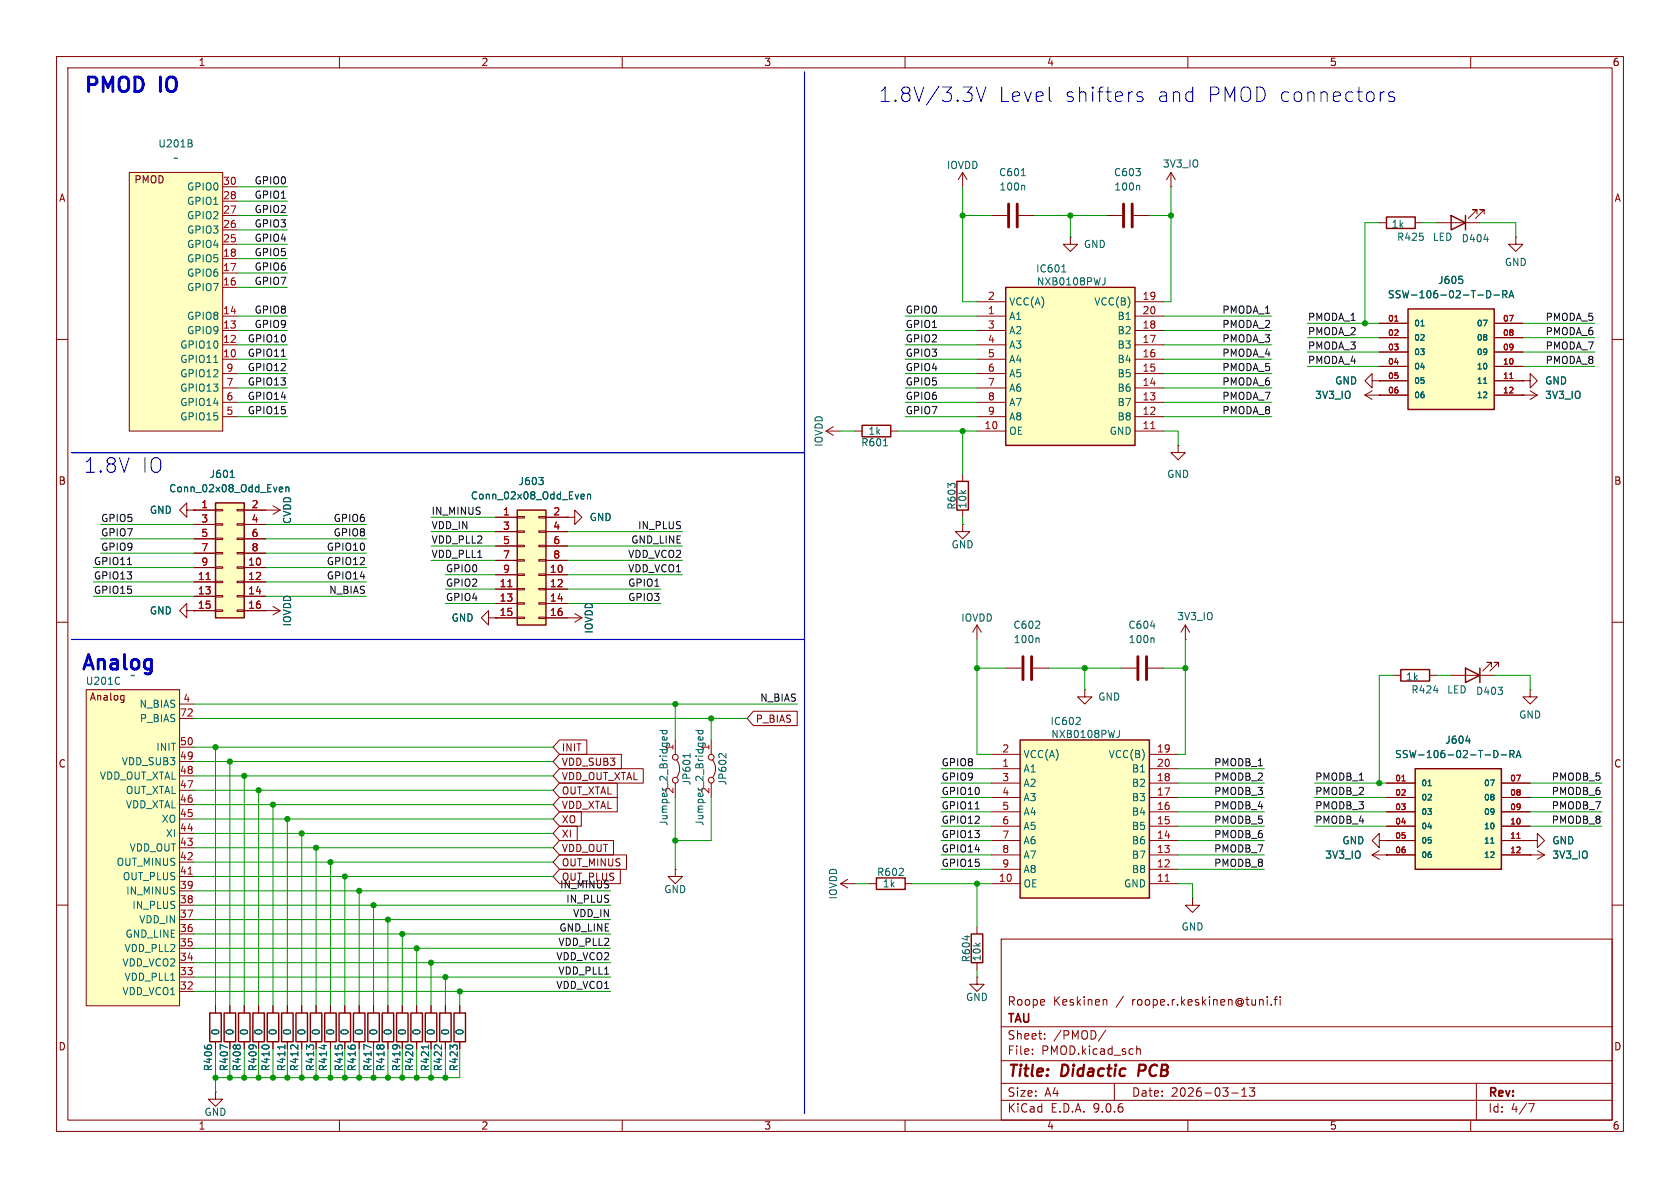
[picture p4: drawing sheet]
<svg xmlns="http://www.w3.org/2000/svg" width="297mm" height="210mm" viewBox="0 0 297 210" stroke-linecap="round" stroke-linejoin="round" font-family="sans-serif">
<defs><g id="words">
<g font-size="3.6" fill="#0000c2">
<text x="14.7" y="16.5">PMOD</text>
<text x="28.4" y="16.5">IO</text>
<text x="155.3" y="18.3">1.8V/3.3V</text>
<text x="176.5" y="18.3">Level</text>
<text x="188.1" y="18.3">shifters</text>
<text x="204.4" y="18.3">and</text>
<text x="213.2" y="18.3">PMOD connectors</text>
<text x="14.8" y="83.8">1.8V</text>
<text x="25" y="83.8">IO</text>
<text x="14.2" y="118.6">Analog</text>
</g>
<g font-size="2.8" fill="#840000">
<text x="178" y="190.9">Title:</text>
<text x="187.7" y="190.9">Didactic</text>
<text x="202.1" y="190.9">PCB</text>
</g>
<g font-size="2.1" fill="#840000">
<text x="178" y="178">Roope</text>
<text x="186.2" y="178">Keskinen</text>
<text x="197.4" y="178">/</text>
<text x="200.3" y="178">roope.r.keskinen@tuni.fi</text>
<text x="178" y="184">Sheet:</text>
<text x="178" y="181.2">TAU</text>
<text x="186.2" y="184">/PMOD/</text>
<text x="178" y="186.7">File:</text>
<text x="184.1" y="186.7">PMOD.kicad_sch</text>
<text x="178" y="196.9">KiCad</text>
<text x="178" y="194.1">Size:</text>
<text x="184.7" y="194.1">A4</text>
<text x="185.7" y="196.9">E.D.A.</text>
<text x="193.3" y="196.9">9.0.6</text>
<text x="200" y="194.1">Date:</text>
<text x="207" y="194.1">2026-03-13</text>
<text x="263" y="194.3">Rev:</text>
<text x="263" y="196.9">Id:</text>
<text x="267.1" y="196.9">4/7</text>
</g>
<g font-size="1.8" fill="#840000">
<text x="35" y="11.9">1</text>
<text x="85" y="11.9">2</text>
<text x="135" y="11.9">3</text>
<text x="185" y="11.9">4</text>
<text x="235" y="11.9">5</text>
<text x="285" y="11.9">6</text>
<text x="10.3" y="35.9">A</text>
<text x="23.7" y="32.6">PMOD</text>
<text x="285.3" y="35.9">A</text>
<text x="10.3" y="85.9">B</text>
<text x="285.3" y="85.9">B</text>
<text x="15.8" y="124.1">Analog</text>
<text x="133.5" y="128">P_BIAS</text>
<text x="10.3" y="135.9">C</text>
<text x="99.2" y="133">INIT</text>
<text x="99.2" y="135.6">VDD_SUB3</text>
<text x="285.3" y="135.9">C</text>
<text x="99.2" y="140.7">OUT_XTAL</text>
<text x="99.2" y="143.2">VDD_XTAL</text>
<text x="99.2" y="138.1">VDD_OUT_XTAL</text>
<text x="99.2" y="145.7">XO</text>
<text x="99.2" y="148.3">XI</text>
<text x="99.2" y="155.9">OUT_PLUS</text>
<text x="99.2" y="153.4">OUT_MINUS</text>
<text x="99.2" y="150.8">VDD_OUT</text>
<text x="10.3" y="185.9">D</text>
<text x="285.3" y="185.9">D</text>
<text x="35" y="199.9">1</text>
<text x="85" y="199.9">2</text>
<text x="135" y="199.9">3</text>
<text x="185" y="199.9">4</text>
<text x="235" y="199.9">5</text>
<text x="285" y="199.9">6</text>
</g>
<g font-size="1.8" fill="#006464">
<text x="27.9" y="26.3">U201B</text>
<text x="30.6" y="28.8">~</text>
<text x="205.5" y="29.8">3V3_IO</text>
<text x="33" y="33.9">GPIO0</text>
<text x="167.3" y="30.1">IOVDD</text>
<text x="176.5" y="31.3">C601</text>
<text x="176.6" y="33.9">100n</text>
<text x="196.8" y="31.3">C603</text>
<text x="196.9" y="33.9">100n</text>
<text x="33" y="36.4">GPIO1</text>
<text x="33" y="39">GPIO2</text>
<text x="33" y="41.5">GPIO3</text>
<text x="245.9" y="40.5">1k</text>
<text x="33" y="44">GPIO4</text>
<text x="33" y="46.6">GPIO5</text>
<text x="191.5" y="44">GND</text>
<text x="246.9" y="42.8">R425</text>
<text x="253.2" y="42.8">LED</text>
<text x="258.3" y="43">D404</text>
<text x="265.9" y="47.2">GND</text>
<text x="33" y="49.1">GPIO6</text>
<text x="33" y="51.7">GPIO7</text>
<text x="183.1" y="48.4">IC601</text>
<text x="183.2" y="50.6">NXB0108PWJ</text>
<text x="245.3" y="52.9">SSW-106-02-T-D-RA</text>
<text x="254.1" y="50.4">J605</text>
<text x="33" y="56.7">GPIO8</text>
<text x="33" y="59.3">GPIO9</text>
<text x="178.3" y="54.2">VCC(A)</text>
<text x="178.3" y="56.7">A1</text>
<text x="178.3" y="59.3">A2</text>
<text x="193.4" y="54.2">VCC(B)</text>
<text x="197.5" y="56.7">B1</text>
<text x="197.5" y="59.3">B2</text>
<text x="31.8" y="61.8">GPIO10</text>
<text x="31.8" y="64.4">GPIO11</text>
<text x="178.3" y="61.8">A3</text>
<text x="178.3" y="64.4">A4</text>
<text x="197.5" y="61.8">B3</text>
<text x="197.5" y="64.4">B4</text>
<text x="31.8" y="66.9">GPIO12</text>
<text x="31.8" y="69.4">GPIO13</text>
<text x="31.8" y="72">GPIO14</text>
<text x="178.3" y="66.9">A5</text>
<text x="178.3" y="69.4">A6</text>
<text x="178.3" y="72">A7</text>
<text x="197.5" y="66.9">B5</text>
<text x="197.5" y="69.4">B6</text>
<text x="197.5" y="72">B7</text>
<text x="232.4" y="70.7">3V3_IO</text>
<text x="235.9" y="68.2">GND</text>
<text x="273.1" y="68.2">GND</text>
<text x="273.1" y="70.7">3V3_IO</text>
<text x="31.8" y="74.5">GPIO15</text>
<text x="153.4" y="77.1">1k</text>
<text x="178.3" y="74.5">A8</text>
<text x="178.3" y="77.1">OE</text>
<text x="196.1" y="77.1">GND</text>
<text x="197.5" y="74.5">B8</text>
<text x="145.6" y="79.1" transform="rotate(-90 145.6 79.1)">IOVDD</text>
<text x="152.2" y="79.1">R601</text>
<text x="29.8" y="87.2">Conn_02x08_Odd_Even</text>
<text x="37" y="84.7">J601</text>
<text x="83.1" y="88.5">Conn_02x08_Odd_Even</text>
<text x="91.6" y="86">J603</text>
<text x="206.2" y="84.7">GND</text>
<text x="26.4" y="91">GND</text>
<text x="51.7" y="92.7" transform="rotate(-90 51.7 92.7)">CVDD</text>
<text x="104.1" y="92.3">GND</text>
<text x="169.1" y="90.2" transform="rotate(-90 169.1 90.2)">R603</text>
<text x="171" y="90" transform="rotate(-90 171 90)">10k</text>
<text x="168.1" y="97.1">GND</text>
<text x="26.4" y="108.8">GND</text>
<text x="51.7" y="110.8" transform="rotate(-90 51.7 110.8)">IOVDD</text>
<text x="79.7" y="110.1">GND</text>
<text x="105" y="112.1" transform="rotate(-90 105 112.1)">IOVDD</text>
<text x="169.8" y="110.1">IOVDD</text>
<text x="179.1" y="111.4">C602</text>
<text x="179.1" y="113.9">100n</text>
<text x="199.4" y="111.4">C604</text>
<text x="199.4" y="113.9">100n</text>
<text x="208" y="109.8">3V3_IO</text>
<text x="15.1" y="121.3">U201C</text>
<text x="22.9" y="120.2">~</text>
<text x="24.6" y="125.3">N_BIAS</text>
<text x="194.1" y="124.1">GND</text>
<text x="248.5" y="120.5">1k</text>
<text x="249.4" y="122.8">R424</text>
<text x="255.7" y="122.8">LED</text>
<text x="260.8" y="123">D403</text>
<text x="24.6" y="127.9">P_BIAS</text>
<text x="185.6" y="128.4">IC602</text>
<text x="185.8" y="130.7">NXB0108PWJ</text>
<text x="255.4" y="131.7">J604</text>
<text x="268.5" y="127.2">GND</text>
<text x="21.4" y="135.5">VDD_SUB3</text>
<text x="27.5" y="132.9">INIT</text>
<text x="119.1" y="132.8" transform="rotate(-90 119.1 132.8)">1</text>
<text x="125.5" y="132.8" transform="rotate(-90 125.5 132.8)">1</text>
<text x="180.8" y="134.2">VCC(A)</text>
<text x="180.8" y="136.8">A1</text>
<text x="195.9" y="134.2">VCC(B)</text>
<text x="200" y="136.8">B1</text>
<text x="246.5" y="134.2">SSW-106-02-T-D-RA</text>
<text x="17.6" y="138">VDD_OUT_XTAL</text>
<text x="22.1" y="140.6">OUT_XTAL</text>
<text x="22.1" y="143.1">VDD_XTAL</text>
<text x="119.1" y="140.4" transform="rotate(-90 119.1 140.4)">2</text>
<text x="122.3" y="138.9" transform="rotate(-90 122.3 138.9)">JP601</text>
<text x="125.5" y="140.4" transform="rotate(-90 125.5 140.4)">2</text>
<text x="128.6" y="138.9" transform="rotate(-90 128.6 138.9)">JP602</text>
<text x="180.8" y="139.3">A2</text>
<text x="180.8" y="141.8">A3</text>
<text x="200" y="139.3">B2</text>
<text x="200" y="141.8">B3</text>
<text x="28.5" y="145.6">XO</text>
<text x="29.2" y="148.2">XI</text>
<text x="118.2" y="146.1" transform="rotate(-90 118.2 146.1)">Jumper_2_Bridged</text>
<text x="124.6" y="146.1" transform="rotate(-90 124.6 146.1)">Jumper_2_Bridged</text>
<text x="180.8" y="144.4">A4</text>
<text x="180.8" y="146.9">A5</text>
<text x="180.8" y="149.5">A6</text>
<text x="200" y="144.4">B4</text>
<text x="200" y="146.9">B5</text>
<text x="200" y="149.5">B6</text>
<text x="237.2" y="149.5">GND</text>
<text x="274.3" y="149.5">GND</text>
<text x="20.5" y="153.3">OUT_MINUS</text>
<text x="21.6" y="155.8">OUT_PLUS</text>
<text x="22.8" y="150.7">VDD_OUT</text>
<text x="154.9" y="155">R602</text>
<text x="180.8" y="152">A7</text>
<text x="180.8" y="154.5">A8</text>
<text x="200" y="152">B7</text>
<text x="200" y="154.5">B8</text>
<text x="234.2" y="152">3V3_IO</text>
<text x="274.3" y="152">3V3_IO</text>
<text x="22.2" y="158.3">IN_MINUS</text>
<text x="23.3" y="160.9">IN_PLUS</text>
<text x="117.3" y="158.1">GND</text>
<text x="148.2" y="159.1" transform="rotate(-90 148.2 159.1)">IOVDD</text>
<text x="156" y="157.1">1k</text>
<text x="180.8" y="157.1">OE</text>
<text x="198.6" y="157.1">GND</text>
<text x="22.1" y="166">GND_LINE</text>
<text x="24.5" y="163.4">VDD_IN</text>
<text x="208.8" y="164.7">GND</text>
<text x="21.5" y="171">VDD_VCO2</text>
<text x="21.9" y="168.5">VDD_PLL2</text>
<text x="21.9" y="173.6">VDD_PLL1</text>
<text x="171.7" y="170.2" transform="rotate(-90 171.7 170.2)">R604</text>
<text x="173.6" y="170" transform="rotate(-90 173.6 170)">10k</text>
<text x="21.5" y="176.1">VDD_VCO1</text>
<text x="170.7" y="177.1">GND</text>
<text x="39" y="183.1" transform="rotate(-90 39 183.1)">0</text>
<text x="41.5" y="183.1" transform="rotate(-90 41.5 183.1)">0</text>
<text x="44" y="183.1" transform="rotate(-90 44 183.1)">0</text>
<text x="46.6" y="183.1" transform="rotate(-90 46.6 183.1)">0</text>
<text x="49.1" y="183.1" transform="rotate(-90 49.1 183.1)">0</text>
<text x="51.7" y="183.1" transform="rotate(-90 51.7 183.1)">0</text>
<text x="54.2" y="183.1" transform="rotate(-90 54.2 183.1)">0</text>
<text x="56.7" y="183.1" transform="rotate(-90 56.7 183.1)">0</text>
<text x="59.3" y="183.1" transform="rotate(-90 59.3 183.1)">0</text>
<text x="61.8" y="183.1" transform="rotate(-90 61.8 183.1)">0</text>
<text x="64.4" y="183.1" transform="rotate(-90 64.4 183.1)">0</text>
<text x="66.9" y="183.1" transform="rotate(-90 66.9 183.1)">0</text>
<text x="69.4" y="183.1" transform="rotate(-90 69.4 183.1)">0</text>
<text x="72" y="183.1" transform="rotate(-90 72 183.1)">0</text>
<text x="74.5" y="183.1" transform="rotate(-90 74.5 183.1)">0</text>
<text x="77.1" y="183.1" transform="rotate(-90 77.1 183.1)">0</text>
<text x="79.6" y="183.1" transform="rotate(-90 79.6 183.1)">0</text>
<text x="82.1" y="183.1" transform="rotate(-90 82.1 183.1)">0</text>
<text x="37.7" y="189.5" transform="rotate(-90 37.7 189.5)">R406</text>
<text x="40.5" y="189.5" transform="rotate(-90 40.5 189.5)">R407</text>
<text x="42.8" y="189.5" transform="rotate(-90 42.8 189.5)">R408</text>
<text x="45.6" y="189.5" transform="rotate(-90 45.6 189.5)">R409</text>
<text x="47.9" y="189.5" transform="rotate(-90 47.9 189.5)">R410</text>
<text x="50.6" y="189.5" transform="rotate(-90 50.6 189.5)">R411</text>
<text x="52.9" y="189.5" transform="rotate(-90 52.9 189.5)">R412</text>
<text x="55.7" y="189.5" transform="rotate(-90 55.7 189.5)">R413</text>
<text x="58" y="189.5" transform="rotate(-90 58 189.5)">R414</text>
<text x="60.8" y="189.5" transform="rotate(-90 60.8 189.5)">R415</text>
<text x="63.1" y="189.5" transform="rotate(-90 63.1 189.5)">R416</text>
<text x="65.9" y="189.5" transform="rotate(-90 65.9 189.5)">R417</text>
<text x="68.2" y="189.5" transform="rotate(-90 68.2 189.5)">R418</text>
<text x="71" y="189.5" transform="rotate(-90 71 189.5)">R419</text>
<text x="73.3" y="189.5" transform="rotate(-90 73.3 189.5)">R420</text>
<text x="76" y="189.5" transform="rotate(-90 76 189.5)">R421</text>
<text x="78.3" y="189.5" transform="rotate(-90 78.3 189.5)">R422</text>
<text x="81.1" y="189.5" transform="rotate(-90 81.1 189.5)">R423</text>
<text x="36" y="197.5">GND</text>
</g>
<g font-size="1.8" fill="#a90000">
<text x="39.3" y="32.8">30</text>
<text x="39.3" y="35.3">28</text>
<text x="39.3" y="37.8">27</text>
<text x="39.3" y="40.4">26</text>
<text x="39.3" y="42.9">25</text>
<text x="39.3" y="45.5">18</text>
<text x="39.3" y="48">17</text>
<text x="39.3" y="50.5">16</text>
<text x="174.6" y="53.1">2</text>
<text x="201.9" y="53.1">19</text>
<text x="39.3" y="55.6">14</text>
<text x="39.3" y="58.2">13</text>
<text x="174.6" y="55.6">1</text>
<text x="174.6" y="58.2">3</text>
<text x="201.9" y="55.6">20</text>
<text x="201.9" y="58.2">18</text>
<text x="39.3" y="60.7">12</text>
<text x="39.3" y="63.2">10</text>
<text x="39.9" y="65.8">9</text>
<text x="174.6" y="60.7">4</text>
<text x="174.6" y="63.2">5</text>
<text x="174.6" y="65.8">6</text>
<text x="201.9" y="60.7">17</text>
<text x="201.9" y="63.2">16</text>
<text x="201.9" y="65.8">15</text>
<text x="39.9" y="68.3">7</text>
<text x="39.9" y="70.9">6</text>
<text x="174.6" y="68.3">7</text>
<text x="174.6" y="70.9">8</text>
<text x="201.9" y="68.3">14</text>
<text x="201.9" y="70.9">13</text>
<text x="39.9" y="73.4">5</text>
<text x="173.9" y="75.9">10</text>
<text x="174.6" y="73.4">9</text>
<text x="201.9" y="73.4">12</text>
<text x="201.9" y="75.9">11</text>
<text x="35.5" y="89.9">1</text>
<text x="44.4" y="89.9">2</text>
<text x="35.5" y="92.5">3</text>
<text x="35.5" y="95">5</text>
<text x="44.4" y="92.5">4</text>
<text x="44.4" y="95">6</text>
<text x="88.8" y="91.2">1</text>
<text x="88.8" y="93.7">3</text>
<text x="97.7" y="91.2">2</text>
<text x="97.7" y="93.7">4</text>
<text x="35.5" y="97.5">7</text>
<text x="35.5" y="100.1">9</text>
<text x="43.8" y="100.1">10</text>
<text x="44.4" y="97.5">8</text>
<text x="88.8" y="96.3">5</text>
<text x="88.8" y="98.8">7</text>
<text x="88.8" y="101.3">9</text>
<text x="97.1" y="101.3">10</text>
<text x="97.7" y="96.3">6</text>
<text x="97.7" y="98.8">8</text>
<text x="34.9" y="102.6">11</text>
<text x="34.9" y="105.2">13</text>
<text x="34.9" y="107.7">15</text>
<text x="43.8" y="102.6">12</text>
<text x="43.8" y="105.2">14</text>
<text x="43.8" y="107.7">16</text>
<text x="88.2" y="103.9">11</text>
<text x="88.2" y="106.4">13</text>
<text x="97.1" y="103.9">12</text>
<text x="97.1" y="106.4">14</text>
<text x="88.2" y="109">15</text>
<text x="97.1" y="109">16</text>
<text x="32.3" y="124.2">4</text>
<text x="31.7" y="126.7">72</text>
<text x="31.7" y="131.8">50</text>
<text x="31.7" y="134.4">49</text>
<text x="31.7" y="136.9">48</text>
<text x="177.1" y="133.1">2</text>
<text x="177.1" y="135.6">1</text>
<text x="204.4" y="133.1">19</text>
<text x="204.4" y="135.6">20</text>
<text x="31.7" y="139.4">47</text>
<text x="31.7" y="142">46</text>
<text x="177.1" y="138.2">3</text>
<text x="177.1" y="140.7">4</text>
<text x="177.1" y="143.3">5</text>
<text x="204.4" y="138.2">18</text>
<text x="204.4" y="140.7">17</text>
<text x="204.4" y="143.3">16</text>
<text x="31.7" y="144.5">45</text>
<text x="31.7" y="147.1">44</text>
<text x="31.7" y="149.6">43</text>
<text x="177.1" y="145.8">6</text>
<text x="177.1" y="148.3">7</text>
<text x="204.4" y="145.8">15</text>
<text x="204.4" y="148.3">14</text>
<text x="31.7" y="152.1">42</text>
<text x="31.7" y="154.7">41</text>
<text x="176.5" y="156">10</text>
<text x="177.1" y="150.9">8</text>
<text x="177.1" y="153.4">9</text>
<text x="204.4" y="150.9">13</text>
<text x="204.4" y="153.4">12</text>
<text x="204.4" y="156">11</text>
<text x="31.7" y="157.2">39</text>
<text x="31.7" y="159.8">38</text>
<text x="31.7" y="162.3">37</text>
<text x="31.7" y="164.8">36</text>
<text x="31.7" y="167.4">35</text>
<text x="31.7" y="169.9">34</text>
<text x="31.7" y="172.5">33</text>
<text x="31.7" y="175">32</text>
</g>
<g font-size="1.8" fill="#0f0f0f">
<text x="44.9" y="35.2">GPIO1</text>
<text x="44.9" y="32.7">GPIO0</text>
<text x="44.9" y="37.8">GPIO2</text>
<text x="44.9" y="40.3">GPIO3</text>
<text x="44.9" y="42.8">GPIO4</text>
<text x="44.9" y="45.4">GPIO5</text>
<text x="44.9" y="47.9">GPIO6</text>
<text x="44.9" y="50.5">GPIO7</text>
<text x="44.9" y="55.5">GPIO8</text>
<text x="44.9" y="58.1">GPIO9</text>
<text x="160" y="58.1">GPIO1</text>
<text x="160" y="55.5">GPIO0</text>
<text x="216" y="58.1">PMODA_2</text>
<text x="216" y="55.5">PMODA_1</text>
<text x="231.1" y="56.8">PMODA_1</text>
<text x="231.1" y="59.3">PMODA_2</text>
<text x="273.1" y="56.8">PMODA_5</text>
<text x="273.1" y="59.3">PMODA_6</text>
<text x="43.7" y="65.7">GPIO12</text>
<text x="43.7" y="63.2">GPIO11</text>
<text x="43.7" y="60.6">GPIO10</text>
<text x="160" y="65.7">GPIO4</text>
<text x="160" y="60.6">GPIO2</text>
<text x="160" y="63.2">GPIO3</text>
<text x="216" y="60.6">PMODA_3</text>
<text x="216" y="63.2">PMODA_4</text>
<text x="216" y="65.7">PMODA_5</text>
<text x="231.1" y="64.4">PMODA_4</text>
<text x="231.1" y="61.9">PMODA_3</text>
<text x="273.1" y="61.9">PMODA_7</text>
<text x="273.1" y="64.4">PMODA_8</text>
<text x="43.7" y="68.2">GPIO13</text>
<text x="43.7" y="70.8">GPIO14</text>
<text x="160" y="70.8">GPIO6</text>
<text x="160" y="68.2">GPIO5</text>
<text x="216" y="70.8">PMODA_7</text>
<text x="216" y="68.2">PMODA_6</text>
<text x="43.7" y="73.3">GPIO15</text>
<text x="160" y="73.3">GPIO7</text>
<text x="216" y="73.3">PMODA_8</text>
<text x="17.8" y="94.9">GPIO7</text>
<text x="17.8" y="92.4">GPIO5</text>
<text x="58.9" y="94.9">GPIO8</text>
<text x="58.9" y="92.4">GPIO6</text>
<text x="76.2" y="91.1">IN_MINUS</text>
<text x="76.2" y="93.6">VDD_IN</text>
<text x="112.7" y="93.6">IN_PLUS</text>
<text x="16.5" y="100">GPIO11</text>
<text x="17.8" y="97.4">GPIO9</text>
<text x="57.7" y="97.4">GPIO10</text>
<text x="57.7" y="100">GPIO12</text>
<text x="76.2" y="98.7">VDD_PLL1</text>
<text x="76.2" y="96.2">VDD_PLL2</text>
<text x="78.7" y="101.3">GPIO0</text>
<text x="111" y="101.3">VDD_VCO1</text>
<text x="111" y="98.7">VDD_VCO2</text>
<text x="111.5" y="96.2">GND_LINE</text>
<text x="16.5" y="105.1">GPIO15</text>
<text x="16.5" y="102.5">GPIO13</text>
<text x="57.7" y="102.5">GPIO14</text>
<text x="58.1" y="105.1">N_BIAS</text>
<text x="78.7" y="103.8">GPIO2</text>
<text x="78.7" y="106.3">GPIO4</text>
<text x="111" y="103.8">GPIO1</text>
<text x="111" y="106.3">GPIO3</text>
<text x="134.3" y="124.1">N_BIAS</text>
<text x="166.4" y="135.5">GPIO8</text>
<text x="214.5" y="135.5">PMODB_1</text>
<text x="166.4" y="140.6">GPIO10</text>
<text x="166.4" y="143.2">GPIO11</text>
<text x="166.4" y="138.1">GPIO9</text>
<text x="214.5" y="138.1">PMODB_2</text>
<text x="214.5" y="140.6">PMODB_3</text>
<text x="214.5" y="143.2">PMODB_4</text>
<text x="232.4" y="140.6">PMODB_2</text>
<text x="232.4" y="143.2">PMODB_3</text>
<text x="232.4" y="138.1">PMODB_1</text>
<text x="274.2" y="143.2">PMODB_7</text>
<text x="274.2" y="140.6">PMODB_6</text>
<text x="274.2" y="138.1">PMODB_5</text>
<text x="166.4" y="145.7">GPIO12</text>
<text x="166.4" y="148.2">GPIO13</text>
<text x="214.5" y="145.7">PMODB_5</text>
<text x="214.5" y="148.2">PMODB_6</text>
<text x="232.4" y="145.7">PMODB_4</text>
<text x="274.2" y="145.7">PMODB_8</text>
<text x="166.4" y="150.8">GPIO14</text>
<text x="166.4" y="153.3">GPIO15</text>
<text x="214.5" y="153.3">PMODB_8</text>
<text x="214.5" y="150.8">PMODB_7</text>
<text x="98.9" y="157.1">IN_MINUS</text>
<text x="100" y="159.7">IN_PLUS</text>
<text x="98.6" y="167.3">VDD_PLL2</text>
<text x="98.8" y="164.8">GND_LINE</text>
<text x="101.2" y="162.2">VDD_IN</text>
<text x="98.3" y="169.8">VDD_VCO2</text>
<text x="98.6" y="172.4">VDD_PLL1</text>
<text x="98.3" y="174.9">VDD_VCO1</text>
</g>
<g font-size="1.4" fill="#a90000">
<text x="245.3" y="56.9">01</text>
<text x="245.3" y="59.4">02</text>
<text x="265.6" y="56.9">07</text>
<text x="265.6" y="59.4">08</text>
<text x="245.3" y="62">03</text>
<text x="245.3" y="64.5">04</text>
<text x="265.6" y="62">09</text>
<text x="265.6" y="64.5">10</text>
<text x="245.3" y="67.1">05</text>
<text x="245.3" y="69.6">06</text>
<text x="265.6" y="69.6">12</text>
<text x="265.6" y="67.1">11</text>
<text x="246.6" y="138.2">01</text>
<text x="246.6" y="140.7">02</text>
<text x="246.6" y="143.3">03</text>
<text x="266.9" y="138.2">07</text>
<text x="266.9" y="140.7">08</text>
<text x="266.9" y="143.3">09</text>
<text x="246.6" y="145.8">04</text>
<text x="246.6" y="148.3">05</text>
<text x="266.9" y="145.8">10</text>
<text x="266.9" y="148.3">11</text>
<text x="246.6" y="150.9">06</text>
<text x="266.9" y="150.9">12</text>
</g>
<g font-size="1.4" fill="#006464">
<text x="249.9" y="57.9">01</text>
<text x="261" y="57.9">07</text>
<text x="249.9" y="60.4">02</text>
<text x="249.9" y="63">03</text>
<text x="249.9" y="65.5">04</text>
<text x="261" y="60.4">08</text>
<text x="261" y="63">09</text>
<text x="261" y="65.5">10</text>
<text x="249.9" y="68">05</text>
<text x="249.9" y="70.6">06</text>
<text x="261" y="70.6">12</text>
<text x="261" y="68">11</text>
<text x="251.2" y="139.2">01</text>
<text x="251.2" y="141.7">02</text>
<text x="262.2" y="139.2">07</text>
<text x="262.2" y="141.7">08</text>
<text x="251.2" y="144.2">03</text>
<text x="251.2" y="146.8">04</text>
<text x="251.2" y="149.3">05</text>
<text x="262.2" y="144.2">09</text>
<text x="262.2" y="146.8">10</text>
<text x="262.2" y="149.3">11</text>
<text x="251.2" y="151.9">06</text>
<text x="262.2" y="151.9">12</text>
</g>
</g></defs>
<g fill="none" stroke="#840000" stroke-width=".18">
<path d="M10 10h277v190h-277zM12 12h273v186h-273zM60 10v2M110 10v2M160 10v2M210 10v2M260 10v2M189.2 41.9v1.3h1.3l-1.3 1.3-1.2-1.3h1.2M189.2 41.9h.1M268 41.9v1.3h-1.3l1.3 1.3 1.2-1.3h-1.2M268 41.9h.1M10 60h2"/>
<path d="M242.6 67.3v-1.3l-1.3 1.3 1.3 1.3v-1.3h1.2M243.8 67.3h.1M285 60h2M10 110h2M246.4 119.4h1.2M252.7 119.4h1.3M256.5 119.4h7.7M263.7 117.9v-.8h-.8h.8l-1.6 1.5M264.9 117.9v-.8h-.7h.7l-1.5 1.5M285 110h2M191.8 121.9v1.3h1.2l-1.2 1.3-1.3-1.3h1.3M191.8 121.9h.1"/>
<path d="M270.5 121.9v1.3h-1.3l1.3 1.3 1.3-1.3h-1.3M270.5 121.9h.1M10 160h2M50.8 177.8v1.3M53.3 177.8v1.3M55.9 177.8v1.3M58.4 177.8v1.3M81.3 177.8v1.3M177 166h108v32h-108zM195.2 176.7h.3l.2 .2v.8M224 176.2v.1M224 176.7v1"/>
<path d="M224.7 177.6v.1M225.2 176.7h.6M225.8 176.2l-.3 .2v1.3M226.3 176.2v.1M226.3 176.7v1M285 160h2M50.8 184.2v1.2M53.3 184.2v1.2M55.9 184.2v1.2M58.4 184.2v1.2M60 198v2M81.3 184.2v1.2"/>
<path d="M110 198v2M160 198v2M177 194.5h108M177 191.5h108M177 187.5h108M177 181.5h108M182.5 186.3v.1M182.5 185.5v.1M184.7 183.6v.1M184.7 182.8v.1M195.5 182.1l-1.3 2M197 191.5v3"/>
<path d="M201 184.9v1.5M201 185.5l.2-.1 .3 .1 .1 .9M210 198v2M217.7 193.2h1.2M219.5 193.8h.9M219.5 192.7l.5-.4v1.5M220.9 192.3h.9l-.5 .6 .4 .1v.7l-.2 .1h-.4l-.2-.1M260 198v2M261 191.5v6.5M270.2 195.1h1l-.6 1.5"/>
</g>
<path d="M201.5 188.2l-.3 2" fill="none" stroke="#840000" stroke-width=".4"/>
<path d="M247.6 118.4h5.1v2h-5.1zM259.1 118.1l2.5 1.3-2.5 1.3zM261.6 118.1v2.6M49.8 179.1h2v5.1h-2zM52.3 179.1h2.1v5.1h-2.1zM54.9 179.1h2v5.1h-2zM57.4 179.1h2v5.1h-2zM80.3 179.1h2v5.1h-2z" fill="none" stroke="#840000" stroke-width=".25"/>
<path d="M253.4 122.1h.8M50.4 184.7v.7M57.3 184.7v.7" fill="none" stroke="#006464" stroke-width=".18"/>
<path d="M180.3 130.8h22.9v28h-22.9z" fill="#ffffc2"/>
<path d="M169.2 85.1h2v5.1h-2zM180.3 130.8h22.9v28h-22.9z" fill="none" stroke="#840000" stroke-width=".25"/>
<g fill="none" stroke="#840000" stroke-width=".18">
<path d="M170.2 83.8v1.3M170.2 90.2v1.2M172.7 110.5l-.7 1.3M172.7 110.5l.8 1.3M172.7 110.5v2.5M177.8 118.1h2.8M182.6 118.1h2.8M175.3 133.4h5M175.3 135.9h5M175.3 138.4h5M203.2 133.4h5.1M203.2 135.9h5.1"/>
<path d="M203.2 138.4h5.1M175.3 141h5M175.3 143.5h5M175.3 146.1h5M175.3 148.6h5M175.3 151.1h5M175.3 153.7h5M175.3 156.2h5M203.2 141h5.1M203.2 143.5h5.1M203.2 146.1h5.1M203.2 148.6h5.1"/>
<path d="M203.2 151.1h5.1M203.2 153.7h5.1M203.2 156.2h5.1M210.8 158.8v1.2h1.3l-1.3 1.3-1.3-1.3h1.3M210.8 158.8h.1M242.6 151.1h2.5M242.6 151.1l1.2 .8M243.8 148.6v-1.3l-1.2 1.3 1.2 1.3v-1.3h1.3M243.8 150.4l-1.2 .7M245.1 148.6h.1M245.1 151.1h.1M38.1 193v1.3h1.3l-1.3 1.3-1.3-1.3h1.3"/>
<path d="M38.1 193h.1"/>
</g>
<path d="M206 155.8h.7" fill="none" stroke="#a90000" stroke-width=".18"/>
<path d="M183.5 112.8l.2 .1v.7M190.9 126.9l.1 .2-.1 .3-.7 .7h.8M197.9 129.1v.9l-.4 .4" fill="none" stroke="#006464" stroke-width=".18"/>
<path d="M180.8 116.1v4M182.4 116.1v4" fill="none" stroke="#840000" stroke-width=".51"/>
<path d="M248.9 54.6h15.3v17.8h-15.3z" fill="#ffffc2"/>
<path d="M245.1 38.4h5.1v2h-5.1zM248.9 54.6h15.3v17.8h-15.3zM154.9 155.2h5.1v2h-5.1zM37.1 179.1h2v5.1h-2zM59.9 179.1h2.1v5.1h-2.1zM62.5 179.1h2v5.1h-2zM65 179.1h2.1v5.1h-2.1zM70.1 179.1h2v5.1h-2zM72.6 179.1h2.1v5.1h-2.1zM75.2 179.1h2v5.1h-2zM77.7 179.1h2.1v5.1h-2.1zM171.7 165.1h2v5.1h-2z" fill="none" stroke="#840000" stroke-width=".25"/>
<g fill="none" stroke="#840000" stroke-width=".18">
<path d="M170.2 30.5l-.8 1.3M170.2 30.5l.7 1.3M170.2 30.5v2.5M175.3 38.1h2.8M180.1 38.1h2.8M207 33h.1M207 30.5l-.8 1.3M207 30.5l.8 1.3M207 30.5v2.5M243.8 39.4h1.3M250.2 39.4h1.3M243.8 57.2h5.1"/>
<path d="M243.8 59.7h5.1M264.2 57.2h5M264.2 59.7h5M241.3 69.9h7.6M241.3 69.9l1.3 .7M242.6 69.1l-1.3 .8M243.8 69.9h.1M243.8 62.2h5.1M243.8 64.8h5.1M243.8 67.3h5.1M264.2 69.9h7.6M264.2 62.2h5"/>
<path d="M264.2 64.8h5M264.2 67.3h5M269.2 67.3h1.3v-1.3l1.3 1.3-1.3 1.3v-1.3M269.2 67.3h.1M269.2 69.9h.1M270.5 69.1l1.3 .8M271.8 69.9l-1.3 .7M33 90.2v-1.3l-1.3 1.3 1.3 1.2v-1.2h1.3M34.3 90.2h.1M100.3 91.4h1.3v-1.2l1.3 1.2-1.3 1.3v-1.3M100.3 91.4h.1M170.2 92.7v1.3h1.2l-1.2 1.3-1.3-1.3h1.3"/>
<path d="M170.2 92.7h.1M198.1 118.1h2.8M202.9 118.1h2.8M209.5 113h.1M209.5 110.5l-.7 1.3M209.5 110.5l.8 1.3M209.5 110.5v2.5M119.4 130.8v2.6M119.4 138.4v2.6M119.6 134.4a2.54 2.54 0 0 1 0 3M125.7 130.8v2.6M125.7 138.4v2.6"/>
<path d="M126 134.4a2.54 2.54 0 0 1 0 3M119.4 153.7v1.2h1.2l-1.2 1.3-1.3-1.3h1.3M119.4 153.7h.1M148.6 156.2l1.3 .8M148.6 156.2h2.5M149.9 155.4l-1.3 .8M153.7 156.2h1.2M160 156.2h1.3M38.1 177.8v1.3M61 177.8v1.3M63.5 177.8v1.3M66 177.8v1.3"/>
<path d="M71.1 177.8v1.3M73.7 177.8v1.3M76.2 177.8v1.3M78.7 177.8v1.3M172.7 172.7v1.3h1.3l-1.3 1.3-1.3-1.3h1.3M172.7 172.7h.1M172.7 163.8v1.3M172.7 170.2v1.3M38.1 184.2v1.2M61 184.2v1.2M63.5 184.2v1.2M66 184.2v1.2"/>
<path d="M71.1 184.2v1.2M73.7 184.2v1.2M76.2 184.2v1.2M78.7 184.2v1.2"/>
<circle cx="119.4" cy="133.9" r=".51"/>
<circle cx="119.4" cy="137.9" r=".51"/>
<circle cx="125.7" cy="137.9" r=".51"/>
<circle cx="125.7" cy="133.9" r=".51"/>
</g>
<g fill="none" stroke="#006464" stroke-width=".18">
<path d="M180.6 31.1h.7M181 32.8l.2 .1v.7M251.2 57.6h.6M257.9 48.8h.6M258.5 49.4l.1 .2-.1 .4M262.8 51.4a.64 .64 0 0 1 .8 .6 .64 .64 0 0 1-.8 .6zM264.1 52.2h1M265.7 52h.6l.1-.2-.1-.3-.6-.1v1.2M266 52l.4 .6M266.8 52.6l.4-1.2 .4 1.2M266.9 52.3h.6M262.3 67.8h.6"/>
<path d="M203.4 110.6h.8M203.8 112.8l.2 .1v.7M116.7 129.1h1.2M117.1 130.8v-.4l.3-.2 .1 .6M117.1 129.1v.4l.2 .2 .6-.1v-.5M117.9 130.3v.5M122 133.2v.7M122 133.6h-1.3l.2 .1M123 129.1h1.3M123.5 129.1l-.1 .4 .3 .2 .5-.1v-.5M123.5 130.8l-.1-.4 .3-.2 .2 .6M124.2 130.3v.5"/>
<path d="M128.3 133.2v.8l-.7-.7-.3-.1-.2 .2M171 165.4v.8M65.6 185.2l-1.3-.5v.8M75.8 184.7v.7"/>
</g>
<path d="M246.6 56.8h.6M266.9 66.9h.6" fill="none" stroke="#a90000" stroke-width=".18"/>
<path d="M178.3 36.1v4M179.8 36.1v4M201.2 116.1v4M202.7 116.1v4" fill="none" stroke="#840000" stroke-width=".51"/>
<path d="M15.2 121.9h16.5v55.9h-16.5z" fill="#ffffc2"/>
<g fill="none" stroke="#840000" stroke-width=".18">
<path d="M146 76.2h2.6M146 76.2l1.3 .8M147.3 75.4l-1.3 .8M151.1 76.2h1.3M157.5 76.2h1.2M86.4 109.2v-1.2l-1.3 1.2 1.3 1.3v-1.3h1.2M87.6 109.2h.1M100.3 109.2h2.6M101.6 108.5l1.3 .7M102.9 109.2l-1.3 .8M15.2 121.9h16.5v55.9h-16.5zM21.6 122.9l.3 .1"/>
<path d="M21.9 122.9v1.1l-.2 .2M21.9 123.7l-.3 .1M31.7 124.5h2.6M31.7 127h2.6M31.7 132.1h2.6M31.7 134.6h2.6M31.7 137.2h2.6M31.7 139.7h2.6M31.7 142.2h2.6M31.7 144.8h2.6M31.7 147.3h2.6M31.7 149.9h2.6"/>
<path d="M31.7 152.4h2.6M31.7 154.9h2.6M31.7 157.5h2.6M270.5 151.1h.1M270.5 148.6h1.3v-1.3l1.2 1.3-1.2 1.3v-1.3M270.5 148.6h.1M270.5 151.1h2.5M271.8 150.4l1.2 .7M273 151.1l-1.2 .8M31.7 160h2.6M31.7 162.6h2.6M31.7 165.1h2.6"/>
<path d="M31.7 167.6h2.6M31.7 170.2h2.6M31.7 172.7h2.6M31.7 175.3h2.6"/>
</g>
<path d="M33.3 154.5h.7" fill="none" stroke="#a90000" stroke-width=".18"/>
<path d="M156.2 78.8h.7M21.2 120.9h-.1" fill="none" stroke="#006464" stroke-width=".18"/>
<path d="M152.4 75.2h5.1v2h-5.1z" fill="none" stroke="#840000" stroke-width=".25"/>
<path d="M91.4 90.2h5.1v20.3h-5.1z" fill="#ffffc2"/>
<path d="M91.4 90.2h5.1v20.3h-5.1z" fill="none" stroke="#840000" stroke-width=".25"/>
<g fill="none" stroke="#840000" stroke-width=".18">
<path d="M87.6 91.4h3.8M87.6 94h3.8M87.6 96.5h3.8M87.6 99.1h3.8M91.4 91.3h1.3v.3h-1.3zM91.4 93.9h1.3v.2h-1.3zM91.4 96.4h1.3v.2h-1.3zM91.4 98.9h1.3v.3h-1.3zM95.2 91.3h1.3v.3h-1.3zM95.2 93.9h1.3v.2h-1.3zM95.2 96.4h1.3v.2h-1.3zM95.2 98.9h1.3v.3h-1.3z"/>
<path d="M96.5 91.4h3.8M96.5 94h3.8M96.5 96.5h3.8M96.5 99.1h3.8M33 108v-1.3l-1.3 1.3 1.3 1.2v-1.2h1.3M34.3 108h.1M47 108h2.5M48.3 107.2l1.2 .8M49.5 108l-1.2 .7M87.6 101.6h3.8M87.6 104.1h3.8M87.6 106.7h3.8"/>
<path d="M87.6 109.2h3.8M91.4 101.5h1.3v.2h-1.3zM91.4 104h1.3v.3h-1.3zM91.4 106.6h1.3v.2h-1.3zM91.4 109.1h1.3v.2h-1.3zM95.2 101.5h1.3v.2h-1.3zM95.2 104h1.3v.3h-1.3zM95.2 106.6h1.3v.2h-1.3zM95.2 109.1h1.3v.2h-1.3zM96.5 101.6h3.8M96.5 104.1h3.8M96.5 106.7h3.8"/>
<path d="M96.5 109.2h3.8"/>
</g>
<path d="M89.8 103.7h.7" fill="none" stroke="#a90000" stroke-width=".18"/>
<path d="M95.2 84.4h.8l-.4 .5M95.9 84.9l.1 .2-.1 .5M102.9 87.4h.4v.3l-.6 .1M103.3 88.1l-.4 .1M103.9 87.5l.1-.1h.4v.8M103.9 87.4v.8" fill="none" stroke="#006464" stroke-width=".18"/>
<path d="M177.8 50.8h22.9v27.9h-22.9z" fill="#ffffc2"/>
<path d="M177.8 50.8h22.9v27.9h-22.9z" fill="none" stroke="#840000" stroke-width=".25"/>
<g fill="none" stroke="#840000" stroke-width=".18">
<path d="M172.7 53.3h5.1M172.7 55.9h5.1M172.7 58.4h5.1M200.7 53.3h5M200.7 55.9h5M200.7 58.4h5M172.7 61h5.1M172.7 63.5h5.1M172.7 66h5.1M172.7 68.6h5.1M172.7 71.1h5.1M172.7 73.7h5.1"/>
<path d="M172.7 76.2h5.1M200.7 61h5M200.7 63.5h5M200.7 66h5M200.7 68.6h5M200.7 71.1h5M200.7 73.7h5M200.7 76.2h5M208.3 78.7v1.3h1.2l-1.2 1.3-1.3-1.3h1.3M208.3 78.7h.1"/>
</g>
<path d="M203.4 75.8h.8" fill="none" stroke="#a90000" stroke-width=".18"/>
<path d="M187.7 48.1h.7M188 47l.1-.2v1.3M195.4 49.1v.9l-.4 .4" fill="none" stroke="#006464" stroke-width=".18"/>
<path d="M38.1 88.9h5.1v20.3h-5.1z" fill="#ffffc2"/>
<path d="M256.5 38.1l2.6 1.3-2.6 1.2zM259.1 38.1v2.5M38.1 88.9h5.1v20.3h-5.1z" fill="none" stroke="#840000" stroke-width=".25"/>
<g fill="none" stroke="#840000" stroke-width=".18">
<path d="M254 39.4h7.6M261.1 37.8v-.7h-.8h.8l-1.5 1.5M262.4 37.8v-.7h-.8h.8l-1.5 1.5M34.3 90.2h3.8M34.3 92.7h3.8M34.3 95.3h3.8M34.3 97.8h3.8M38.1 90h1.3v.3h-1.3zM38.1 92.6h1.3v.2h-1.3zM38.1 95.1h1.3v.3h-1.3zM38.1 97.7h1.3v.2h-1.3zM41.9 90h1.3v.3h-1.3z"/>
<path d="M41.9 92.6h1.3v.2h-1.3zM41.9 95.1h1.3v.3h-1.3zM41.9 97.7h1.3v.2h-1.3zM43.2 90.2h6.3M43.2 92.7h3.8M43.2 95.3h3.8M43.2 97.8h3.8M48.3 89.4l1.2 .8M49.5 90.2l-1.2 .7M34.3 100.3h3.8M34.3 102.9h3.8M34.3 105.4h3.8"/>
<path d="M34.3 108h3.8M38.1 100.2h1.3v.3h-1.3zM38.1 102.7h1.3v.3h-1.3zM38.1 105.3h1.3v.2h-1.3zM38.1 107.8h1.3v.3h-1.3zM41.9 100.2h1.3v.3h-1.3zM41.9 102.7h1.3v.3h-1.3zM41.9 105.3h1.3v.2h-1.3zM41.9 107.8h1.3v.3h-1.3zM43.2 100.3h3.8M43.2 102.9h3.8M43.2 105.4h3.8"/>
<path d="M43.2 108h3.8"/>
</g>
<path d="M36.4 102.5h.8" fill="none" stroke="#a90000" stroke-width=".18"/>
<path d="M262.3 42.3h.8M40.7 84.4h.7M49.6 86.1l.3 .1 .1 .2-.6 .1M49.9 86.9h-.3M50.5 86.2l.2-.1 .3 .1 .1 .7M50.5 86.1v.8" fill="none" stroke="#006464" stroke-width=".18"/>
<path d="M250.2 135.9h15.2v17.8h-15.2z" fill="#ffffc2"/>
<path d="M250.2 135.9h15.2v17.8h-15.2z" fill="none" stroke="#840000" stroke-width=".25"/>
<path d="M245.1 138.4h5.1M265.4 138.4h5.1M245.1 151.1h5.1M245.1 141h5.1M245.1 143.5h5.1M245.1 146.1h5.1M245.1 148.6h5.1M265.4 151.1h5.1M265.4 141h5.1M265.4 143.5h5.1M265.4 146.1h5.1M265.4 148.6h5.1" fill="none" stroke="#840000" stroke-width=".18"/>
<path d="M252.5 138.9h.5M259.1 131h.8M264.1 132.7a.64 .64 0 0 1 .7 .6 .64 .64 0 0 1-.7 .6zM265.4 133.4h.9M266.9 133.3h.6l.2-.2-.1-.3-.7-.1v1.2M267.2 133.3l.5 .6M268 133.9l.5-1.2 .4 1.2M268.2 133.6h.6M263.5 149.1h.6" fill="none" stroke="#006464" stroke-width=".18"/>
<path d="M247.8 138h.6M268.2 148.2h.5" fill="none" stroke="#a90000" stroke-width=".18"/>
<path d="M22.9 30.5h16.5v45.7h-16.5z" fill="#ffffc2"/>
<g fill="none" stroke="#840000" stroke-width=".18">
<path d="M22.9 30.5h16.5v45.7h-16.5zM39.4 33h2.5M39.4 35.6h2.5M39.4 38.1h2.5M195.6 38.1h2.8M200.4 38.1h2.8M39.4 40.6h2.5M39.4 43.2h2.5M39.4 45.7h2.5M39.4 48.3h2.5M39.4 50.8h2.5M39.4 55.9h2.5"/>
<path d="M39.4 58.4h2.5M243.8 57.2h5.1M243.8 59.7h5.1M264.2 57.2h5M264.2 59.7h5M39.4 61h2.5M39.4 63.5h2.5M39.4 66h2.5M39.4 68.6h2.5M39.4 71.1h2.5M39.4 73.7h2.5M243.8 67.3h.1"/>
<path d="M243.8 69.9h.1M243.8 69.9h5.1M243.8 62.2h5.1M243.8 64.8h5.1M243.8 67.3h5.1M264.2 69.9h5M264.2 62.2h5M264.2 64.8h5M264.2 67.3h5M269.2 67.3h.1M269.2 69.9h.1M34.3 90.2h.1"/>
<path d="M34.3 90.2h3.8M34.3 92.7h3.8M34.3 95.3h3.8M34.3 97.8h3.8M43.2 90.2h3.8M43.2 92.7h3.8M43.2 95.3h3.8M43.2 97.8h3.8M87.6 91.4h3.8M87.6 94h3.8M87.6 96.5h3.8M87.6 99.1h3.8"/>
<path d="M96.5 91.4h3.8M96.5 94h3.8M96.5 96.5h3.8M96.5 99.1h3.8M100.3 91.4h.1M34.3 108h.1M34.3 100.3h3.8M34.3 102.9h3.8M34.3 105.4h3.8M34.3 108h3.8M43.2 100.3h3.8M43.2 102.9h3.8"/>
<path d="M43.2 105.4h3.8M43.2 108h3.8M87.6 109.2h.1M87.6 101.6h3.8M87.6 104.1h3.8M87.6 106.7h3.8M87.6 109.2h3.8M96.5 101.6h3.8M96.5 104.1h3.8M96.5 106.7h3.8M96.5 109.2h3.8M98.9 138.4h10.2v2.6h-10.2l-1.1-1.3z"/>
<path d="M98.9 130.8h4.8v2.6h-4.8l-1.1-1.3zM98.9 133.3h11v2.6h-11l-1.1-1.3zM98.9 135.9h14.8v2.5h-14.8l-1.1-1.2zM133.2 125.7h7.7v2.6h-7.7l-1.1-1.3zM245.1 138.4h5.1M265.4 138.4h5.1M98.9 143.5h3.9v2.6h-3.9l-1.1-1.3zM98.9 146h3.1v2.6h-3.1l-1.1-1.3zM98.9 153.7h10.8v2.5h-10.8l-1.1-1.3zM98.9 151.1h11.9v2.6h-11.9l-1.1-1.3zM98.9 148.6h9.6v2.5h-9.6l-1.1-1.2zM98.9 141h10.2v2.5h-10.2l-1.1-1.3z"/>
<path d="M245.1 148.6h.1M245.1 151.1h.1M245.1 151.1h5.1M245.1 141h5.1M245.1 143.5h5.1M245.1 146.1h5.1M245.1 148.6h5.1M265.4 151.1h5.1M265.4 141h5.1M265.4 143.5h5.1M265.4 146.1h5.1M265.4 148.6h5.1"/>
<path d="M270.5 151.1h.1M270.5 148.6h.1M38.1 177.8v1.3M40.6 177.8v1.3M43.2 177.8v1.3M45.7 177.8v1.3M48.3 177.8v1.3M50.8 177.8v1.3M53.3 177.8v1.3M55.9 177.8v1.3M58.4 177.8v1.3M61 177.8v1.3"/>
<path d="M63.5 177.8v1.3M66 177.8v1.3M68.6 177.8v1.3M71.1 177.8v1.3M73.7 177.8v1.3M76.2 177.8v1.3M78.7 177.8v1.3M81.3 177.8v1.3M38.1 184.2v1.2M40.6 184.2v1.2M43.2 184.2v1.2M45.7 184.2v1.2"/>
<path d="M48.3 184.2v1.2M50.8 184.2v1.2M53.3 184.2v1.2M55.9 184.2v1.2M58.4 184.2v1.2M61 184.2v1.2M63.5 184.2v1.2M66 184.2v1.2M68.6 184.2v1.2M71.1 184.2v1.2M73.7 184.2v1.2M76.2 184.2v1.2"/>
<path d="M78.7 184.2v1.2M81.3 184.2v1.2"/>
</g>
<g fill="none" stroke="#006464" stroke-width=".18">
<path d="M33.7 25.3l.3 .3-.1 .3-.2 .1M33.8 24.8l.1 .2-.1 .3M201.3 32.8l.2 .1v.7M251.2 57.6h.6M257.9 48.8h.6M258.5 49.4l.1 .2-.1 .4M262.8 51.4a.64 .64 0 0 1 .8 .6 .64 .64 0 0 1-.8 .6zM264.1 52.2h1M265.7 52h.6l.1-.2-.1-.3-.6-.1v1.2M266 52l.4 .6M266.8 52.6l.4-1.2 .4 1.2M266.9 52.3h.6"/>
<path d="M37.8 64.1h.7M262.3 67.8h.6M40.7 84.4h.7M49.6 86.1l.3 .1 .1 .2-.6 .1M49.9 86.9h-.3M50.5 86.2l.2-.1 .3 .1 .1 .7M50.5 86.1v.8M95.2 84.4h.8l-.4 .5M95.9 84.9l.1 .2-.1 .5M102.9 87.4h.4v.3l-.6 .1M103.3 88.1l-.4 .1M103.9 87.5l.1-.1h.4v.8"/>
<path d="M103.9 87.4v.8M252.5 138.9h.5M259.1 131h.8M264.1 132.7a.64 .64 0 0 1 .7 .6 .64 .64 0 0 1-.7 .6zM265.4 133.4h.9M266.9 133.3h.6l.2-.2-.1-.3-.7-.1v1.2M267.2 133.3l.5 .6M268 133.9l.5-1.2 .4 1.2M268.2 133.6h.6M263.5 149.1h.6M40.2 185.2l-1.3-.5v.8M50.4 184.7v.7"/>
<path d="M57.3 184.7v.7M65.6 185.2l-1.3-.5v.8M75.8 184.7v.7"/>
</g>
<path d="M39.6 179.1h2.1v5.1h-2.1zM42.2 179.1h2v5.1h-2zM44.7 179.1h2v5.1h-2zM47.2 179.1h2.1v5.1h-2.1zM67.6 179.1h2v5.1h-2z" fill="none" stroke="#840000" stroke-width=".25"/>
<path d="M198.6 36.1v4M200.2 36.1v4" fill="none" stroke="#840000" stroke-width=".51"/>
<path d="M49.7 63h.8M22.5 99.8h.8M172.4 143h.7" fill="none" stroke="#0f0f0f" stroke-width=".18"/>
<g fill="none" stroke="#009600" stroke-width=".18">
<path d="M41.9 38.1h8.9M41.9 35.6h8.9M41.9 33h8.9M170.2 33v20.3h2.5M170.2 38.1h5.1M182.9 38.1h12.7M189.2 38.1v3.8M203.2 38.1h3.8M207 33v20.3h-1.3M243.8 39.4h-2.5v17.8M251.5 39.4h2.5M261.6 39.4h6.4v2.5"/>
<path d="M41.9 55.9h8.9M41.9 58.4h8.9M41.9 48.3h8.9M41.9 43.2h8.9M41.9 45.7h8.9M41.9 50.8h8.9M41.9 40.6h8.9M160 55.9h12.7M160 58.4h12.7M205.7 55.9h19.1M205.7 58.4h19.1M231.1 59.7h12.7"/>
<path d="M231.1 57.2h12.7M269.2 59.7h12.7M269.2 57.2h12.7M41.9 73.7h8.9M41.9 68.6h8.9M41.9 66h8.9M41.9 63.5h8.9M41.9 61h8.9M41.9 71.1h8.9M148.6 76.2h2.5M158.7 76.2h14M160 73.7h12.7"/>
<path d="M160 68.6h12.7M160 66h12.7M160 63.5h12.7M160 61h12.7M160 71.1h12.7M170.2 76.2v7.6M205.7 76.2h2.6v2.5M205.7 73.7h19.1M205.7 68.6h19.1M205.7 66h19.1M205.7 63.5h19.1M205.7 61h19.1"/>
<path d="M205.7 71.1h19.1M231.1 64.8h12.7M231.1 62.2h12.7M269.2 64.8h12.7M269.2 62.2h12.7M17.8 97.8h16.5M17.8 95.3h16.5M17.8 92.7h16.5M47 97.8h17.8M47 95.3h17.8M47 92.7h17.8M76.2 96.5h11.4"/>
<path d="M76.2 91.4h11.4M76.2 94h11.4M76.2 99.1h11.4M100.3 96.5h20.3M100.3 94h20.3M100.3 99.1h20.3M170.2 91.4v1.3M16.5 100.3h17.8M16.5 102.9h17.8M16.5 105.4h17.8M47 100.3h17.8M47 102.9h17.8"/>
<path d="M47 105.4h17.8M78.7 101.6h8.9M78.7 104.1h8.9M78.7 106.7h8.9M100.3 101.6h20.3M100.3 104.1h16.5M100.3 106.7h16.5M172.7 118.1h5.1M172.7 113v20.4h2.6M185.4 118.1h12.7M191.8 118.1v3.8M205.7 118.1h3.8"/>
<path d="M209.5 113v20.4h-1.2M246.4 119.4h-2.6v19M254 119.4h2.5M264.2 119.4h6.3v2.5M34.3 137.2h63.5M34.3 139.7h63.5M34.3 132.1h63.5M34.3 134.6h63.5M34.3 127h97.8M34.3 124.5h106.7M38.1 132.1v45.7M40.6 134.6v43.2"/>
<path d="M43.2 137.2v40.6M45.7 139.7v38.1M119.4 124.5v6.3M125.7 127v3.8M166.4 138.4h8.9M166.4 135.9h8.9M208.3 138.4h15.2M208.3 135.9h15.2M232.4 138.4h12.7M270.5 138.4h12.7M34.3 149.9h63.5M34.3 154.9h63.5"/>
<path d="M34.3 152.4h63.5M34.3 144.8h63.5M34.3 147.3h63.5M34.3 142.2h63.5M34.3 157.5h73.6M48.3 142.2v35.6M50.8 144.8v33M53.3 147.3v30.5M55.9 149.9v27.9M58.4 152.4v25.4M61 154.9v22.9M63.5 157.5v20.3"/>
<path d="M119.4 141v12.7M125.7 141v7.6h-6.3M151.1 156.2h2.6M161.3 156.2h14M166.4 141h8.9M166.4 146.1h8.9M166.4 143.5h8.9M166.4 148.6h8.9M166.4 151.1h8.9M166.4 153.7h8.9M172.7 156.2v7.6M208.3 141h15.2"/>
<path d="M208.3 146.1h15.2M208.3 143.5h15.2M208.3 148.6h15.2M208.3 151.1h15.2M208.3 153.7h15.2M208.3 156.2h2.5v2.6M232.4 141h12.7M232.4 146.1h12.7M232.4 143.5h12.7M270.5 141h12.7M270.5 146.1h12.7M270.5 143.5h12.7"/>
<path d="M34.3 175.3h73.6M34.3 170.2h73.6M34.3 172.7h73.6M34.3 167.6h73.6M34.3 160h73.6M34.3 165.1h73.6M34.3 162.6h73.6M66 160v17.8M68.6 162.6v15.2M71.1 165.1v12.7M73.7 167.6v10.2M76.2 170.2v7.6"/>
<path d="M78.7 172.7v5.1M81.3 175.3v2.5M172.7 171.5v1.2M38.1 185.4v7.6M40.6 185.4v5.1M43.2 185.4v5.1M45.7 185.4v5.1M48.3 185.4v5.1M50.8 185.4v5.1M53.3 185.4v5.1M55.9 185.4v5.1M58.4 185.4v5.1"/>
<path d="M61 185.4v5.1M63.5 185.4v5.1M66 185.4v5.1M68.6 185.4v5.1M71.1 185.4v5.1M73.7 185.4v5.1M76.2 185.4v5.1M78.7 185.4v5.1M81.3 185.4v5.1h-43.2"/>
</g>
<path d="M142.2 12.7v184.2zM172.6 15.4l.8 2.5 .9-2.5M202 16.4l-.6-.2-.4 .4 .1 .4 .9 .2 .1 .3-.1 .3-.3 .1-.7-.1M244.7 16.2l-.4 .2M246.5 16.4l-.7-.2-.3 .4 .1 .4 .9 .2 .1 .3-.1 .3-.3 .1-.7-.1M12.7 80h129.5zM12.7 113l129.5 .1z" fill="none" stroke="#0000c2" stroke-width=".18"/>
<path d="M246.6 56.8h.6M266.9 66.9h.6M36.4 102.5h.8M89.8 103.7h.7M247.8 138h.6M268.2 148.2h.5" fill="none" stroke="#a90000" stroke-width=".18"/>
<g fill="#009600" stroke="#009600" stroke-width=".18">
<circle cx="191.8" cy="118.1" r=".46"/>
<circle cx="172.7" cy="118.1" r=".46"/>
<circle cx="209.5" cy="118.1" r=".46"/>
<circle cx="172.7" cy="156.2" r=".46"/>
<circle cx="170.2" cy="38.1" r=".46"/>
<circle cx="207" cy="38.1" r=".46"/>
<circle cx="189.2" cy="38.1" r=".46"/>
<circle cx="170.2" cy="76.2" r=".46"/>
<circle cx="241.3" cy="57.2" r=".46"/>
<circle cx="243.8" cy="138.4" r=".46"/>
<circle cx="43.2" cy="137.2" r=".46"/>
<circle cx="38.1" cy="132.1" r=".46"/>
<circle cx="50.8" cy="144.8" r=".46"/>
<circle cx="48.3" cy="142.2" r=".46"/>
<circle cx="40.6" cy="134.6" r=".46"/>
<circle cx="45.7" cy="139.7" r=".46"/>
<circle cx="38.1" cy="190.5" r=".46"/>
<circle cx="43.2" cy="190.5" r=".46"/>
<circle cx="40.6" cy="190.5" r=".46"/>
<circle cx="48.3" cy="190.5" r=".46"/>
<circle cx="50.8" cy="190.5" r=".46"/>
<circle cx="45.7" cy="190.5" r=".46"/>
<circle cx="68.6" cy="190.5" r=".46"/>
<circle cx="73.7" cy="190.5" r=".46"/>
<circle cx="76.2" cy="190.5" r=".46"/>
<circle cx="71.1" cy="165.1" r=".46"/>
<circle cx="68.6" cy="162.6" r=".46"/>
<circle cx="76.2" cy="170.2" r=".46"/>
<circle cx="73.7" cy="167.6" r=".46"/>
<circle cx="71.1" cy="190.5" r=".46"/>
<circle cx="55.9" cy="190.5" r=".46"/>
<circle cx="66" cy="190.5" r=".46"/>
<circle cx="53.3" cy="190.5" r=".46"/>
<circle cx="63.5" cy="190.5" r=".46"/>
<circle cx="61" cy="190.5" r=".46"/>
<circle cx="58.4" cy="190.5" r=".46"/>
<circle cx="61" cy="154.9" r=".46"/>
<circle cx="63.5" cy="157.5" r=".46"/>
<circle cx="58.4" cy="152.4" r=".46"/>
<circle cx="53.3" cy="147.3" r=".46"/>
<circle cx="55.9" cy="149.9" r=".46"/>
<circle cx="66" cy="160" r=".46"/>
<circle cx="78.7" cy="190.5" r=".46"/>
<circle cx="81.3" cy="175.3" r=".46"/>
<circle cx="78.7" cy="172.7" r=".46"/>
<circle cx="125.7" cy="127" r=".46"/>
<circle cx="119.4" cy="124.5" r=".46"/>
<circle cx="119.4" cy="148.6" r=".46"/>
</g>
<use href="#words"/>
</svg>
